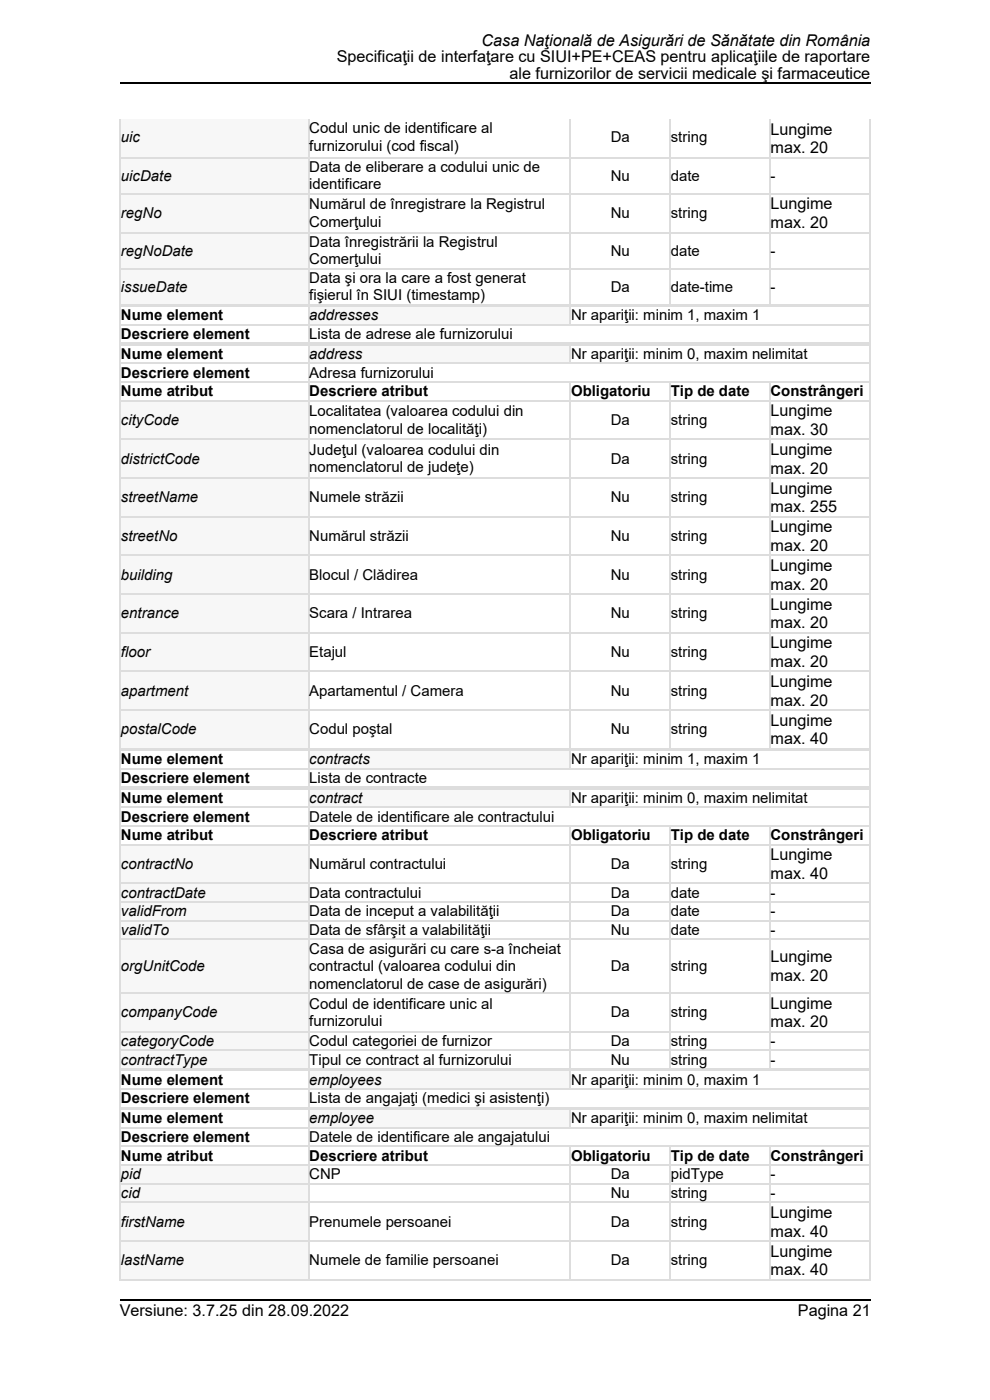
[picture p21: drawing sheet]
<svg xmlns="http://www.w3.org/2000/svg" width="210mm" height="297mm" viewBox="0 0 210 297" stroke-linecap="round" stroke-linejoin="round" font-family="sans-serif">
<defs><g id="words">
<g font-size="3.4">
<text x="102.2" y="9.8">Casa Naţională de Asigurări de Sănătate din România</text>
<text x="71.4" y="13.2">Specificaţii de interfaţare cu SIUI+PE+CEAS pentru aplicaţiile de raportare</text>
<text x="108.1" y="16.7">ale furnizorilor de servicii medicale şi farmaceutice</text>
<text x="163.4" y="28.6">Lungime</text>
<text x="163.4" y="32.5">max. 20</text>
<text x="163.4" y="44.4">Lungime</text>
<text x="163.4" y="48.4">max. 20</text>
<text x="163.4" y="88.3">Lungime</text>
<text x="163.4" y="92.3">max. 30</text>
<text x="163.4" y="96.5">Lungime</text>
<text x="163.4" y="100.5">max. 20</text>
<text x="163.4" y="104.7">Lungime</text>
<text x="163.4" y="108.7">max. 255</text>
<text x="163.4" y="112.9">Lungime</text>
<text x="163.4" y="116.9">max. 20</text>
<text x="163.4" y="121.1">Lungime</text>
<text x="163.4" y="125.1">max. 20</text>
<text x="163.4" y="129.3">Lungime</text>
<text x="163.4" y="133.3">max. 20</text>
<text x="163.4" y="137.5">Lungime</text>
<text x="163.4" y="141.5">max. 20</text>
<text x="163.4" y="145.7">Lungime</text>
<text x="163.4" y="149.7">max. 20</text>
<text x="163.4" y="153.9">Lungime</text>
<text x="163.4" y="157.9">max. 40</text>
<text x="163.4" y="182.5">Lungime</text>
<text x="163.4" y="186.5">max. 40</text>
<text x="163.4" y="204.2">Lungime</text>
<text x="163.4" y="208.1">max. 20</text>
<text x="163.4" y="214">Lungime</text>
<text x="163.4" y="217.9">max. 20</text>
<text x="163.4" y="258.4">Lungime</text>
<text x="163.4" y="262.4">max. 40</text>
<text x="163.4" y="266.6">Lungime</text>
<text x="163.4" y="270.6">max. 40</text>
<text x="25.4" y="279.3">Versiune: 3.7.25 din 28.09.2022</text>
<text x="169.3" y="279.3">Pagina 21</text>
</g>
<g font-size="3.2">
<text x="65.6" y="28.3">Codul unic de identificare al</text>
<text x="25.7" y="30.1">uic</text>
<text x="65.6" y="32">furnizorului (cod fiscal)</text>
<text x="129.5" y="30.1">Da</text>
<text x="142.3" y="30.1">string</text>
<text x="25.7" y="38.3">uicDate</text>
<text x="65.6" y="36.5">Data de eliberare a codului unic de</text>
<text x="65.6" y="40.2">i</text>
<text x="66.3" y="40.2">dentificare</text>
<text x="129.5" y="38.3">Nu</text>
<text x="142.3" y="38.3">date</text>
<text x="163.4" y="38.3">-</text>
<text x="25.7" y="46.3">regNo</text>
<text x="65.6" y="44.4">Numărul de înregistrare la Registrul</text>
<text x="129.5" y="46.3">Nu</text>
<text x="142.3" y="46.3">string</text>
<text x="65.6" y="48.1">Comerţului</text>
<text x="65.6" y="52.4">Data înregistrării la Registrul</text>
<text x="25.7" y="54.2">regNoDate</text>
<text x="65.6" y="56.1">Comerţului</text>
<text x="129.5" y="54.2">Nu</text>
<text x="142.3" y="54.2">date</text>
<text x="163.4" y="54.2">-</text>
<text x="25.7" y="61.9">i</text>
<text x="26.4" y="61.9">ssueDate</text>
<text x="65.6" y="60">Data şi ora la care a fost generat</text>
<text x="65.6" y="63.7">fişierul în SIUI (timestamp)</text>
<text x="129.5" y="61.9">Da</text>
<text x="142.3" y="61.9">date-time</text>
<text x="163.4" y="61.9">-</text>
<text x="25.7" y="68">Nume element</text>
<text x="25.7" y="71.9">Descriere element</text>
<text x="65.6" y="68">addresses</text>
<text x="65.6" y="71.9">Lista de adrese ale furnizorului</text>
<text x="121.1" y="68">Nr apariţii: minim 1, maxim 1</text>
<text x="25.7" y="76.2">Nume element</text>
<text x="65.6" y="76.2">address</text>
<text x="121.1" y="76.2">Nr apariţii: minim 0, maxim nelimitat</text>
<text x="25.7" y="80.1">Descriere element</text>
<text x="65.6" y="80.1">Adresa furnizorului</text>
<text x="25.7" y="84.1">Nume atribut</text>
<text x="65.6" y="84.1">Descriere atribut</text>
<text x="65.6" y="88.3">Localitatea (valoarea codului din</text>
<text x="121.1" y="84.1">Obligatoriu</text>
<text x="142.3" y="84.1">Tip de date</text>
<text x="163.4" y="84.1">Constrângeri</text>
<text x="25.7" y="90.2">cityCode</text>
<text x="65.6" y="92">nomenclatorul de localităţi)</text>
<text x="129.5" y="90.2">Da</text>
<text x="142.3" y="90.2">string</text>
<text x="25.7" y="98.4">districtCode</text>
<text x="65.6" y="96.5">Judeţul (valoarea codului din</text>
<text x="65.6" y="100.2">nomenclatorul de judeţe)</text>
<text x="129.5" y="98.4">Da</text>
<text x="142.3" y="98.4">string</text>
<text x="25.7" y="106.6">streetName</text>
<text x="65.6" y="106.6">Numele străzii</text>
<text x="129.5" y="106.6">Nu</text>
<text x="142.3" y="106.6">string</text>
<text x="25.7" y="114.8">streetNo</text>
<text x="65.6" y="114.8">Numărul străzii</text>
<text x="129.5" y="114.8">Nu</text>
<text x="142.3" y="114.8">string</text>
<text x="25.7" y="123">building</text>
<text x="65.6" y="123">Blocul / Clădirea</text>
<text x="129.5" y="123">Nu</text>
<text x="142.3" y="123">string</text>
<text x="25.7" y="131.2">entrance</text>
<text x="65.6" y="131.2">Scara / Intrarea</text>
<text x="129.5" y="131.2">Nu</text>
<text x="142.3" y="131.2">string</text>
<text x="25.7" y="139.4">floor</text>
<text x="65.6" y="139.4">Etajul</text>
<text x="129.5" y="139.4">Nu</text>
<text x="142.3" y="139.4">string</text>
<text x="25.7" y="147.6">apartment</text>
<text x="65.6" y="147.6">Apartamentul / Camera</text>
<text x="129.5" y="147.6">Nu</text>
<text x="142.3" y="147.6">string</text>
<text x="25.7" y="155.8">postalCode</text>
<text x="65.6" y="155.8">Codul poştal</text>
<text x="129.5" y="155.8">Nu</text>
<text x="142.3" y="155.8">string</text>
<text x="25.7" y="162.1">Nume element</text>
<text x="25.7" y="166.1">Descriere element</text>
<text x="65.6" y="162.1">contracts</text>
<text x="65.6" y="166.1">Lista de contracte</text>
<text x="121.1" y="162.1">Nr apariţii: minim 1, maxim 1</text>
<text x="25.7" y="170.3">Nume element</text>
<text x="65.6" y="170.3">contract</text>
<text x="121.1" y="170.3">Nr apariţii: minim 0, maxim nelimitat</text>
<text x="25.7" y="174.3">Descriere element</text>
<text x="25.7" y="178.3">Nume atribut</text>
<text x="65.6" y="174.3">Datele de identificare ale contractului</text>
<text x="65.6" y="178.3">Descriere atribut</text>
<text x="121.1" y="178.3">Obligatoriu</text>
<text x="142.3" y="178.3">Tip de date</text>
<text x="163.4" y="178.3">Constrângeri</text>
<text x="25.7" y="184.3">contractNo</text>
<text x="65.6" y="184.3">Numărul contractului</text>
<text x="129.5" y="184.3">Da</text>
<text x="142.3" y="184.3">string</text>
<text x="25.7" y="190.4">contractDate</text>
<text x="65.6" y="190.4">Data contractului</text>
<text x="129.5" y="190.4">Da</text>
<text x="142.3" y="190.4">date</text>
<text x="163.4" y="190.4">-</text>
<text x="25.7" y="194.4">validFrom</text>
<text x="65.6" y="194.4">Data de inceput a valabilităţii</text>
<text x="129.5" y="194.4">Da</text>
<text x="142.3" y="194.4">date</text>
<text x="163.4" y="194.4">-</text>
<text x="25.7" y="198.4">validTo</text>
<text x="65.6" y="198.4">Data de sfârşit a valabilităţii</text>
<text x="65.6" y="202.3">Casa de asigurări cu care s-a încheiat</text>
<text x="129.5" y="198.4">Nu</text>
<text x="142.3" y="198.4">date</text>
<text x="163.4" y="198.4">-</text>
<text x="25.7" y="206">orgUnitCode</text>
<text x="65.6" y="206">contractul (valoarea codului din</text>
<text x="65.6" y="209.7">nomenclatorul de case de asigurări)</text>
<text x="129.5" y="206">Da</text>
<text x="142.3" y="206">string</text>
<text x="25.7" y="215.8">companyCode</text>
<text x="65.6" y="214">Codul de identificare unic al</text>
<text x="129.5" y="215.8">Da</text>
<text x="142.3" y="215.8">string</text>
<text x="25.7" y="221.9">categoryCode</text>
<text x="65.6" y="217.7">furnizorului</text>
<text x="65.6" y="221.9">Codul categoriei de furnizor</text>
<text x="129.5" y="221.9">Da</text>
<text x="142.3" y="221.9">string</text>
<text x="163.4" y="221.9">-</text>
<text x="25.7" y="225.9">contractType</text>
<text x="65.6" y="225.9">Tipul ce contract al furnizorului</text>
<text x="129.5" y="225.9">Nu</text>
<text x="142.3" y="225.9">string</text>
<text x="163.4" y="225.9">-</text>
<text x="25.7" y="230.1">Nume element</text>
<text x="65.6" y="230.1">employees</text>
<text x="121.1" y="230.1">Nr apariţii: minim 0, maxim 1</text>
<text x="25.7" y="234.1">Descriere element</text>
<text x="25.7" y="238.3">Nume element</text>
<text x="65.6" y="234.1">Lista de angajaţi (medici şi asistenţi)</text>
<text x="65.6" y="238.3">employee</text>
<text x="121.1" y="238.3">Nr apariţii: minim 0, maxim nelimitat</text>
<text x="25.7" y="242.3">Descriere element</text>
<text x="65.6" y="242.3">Datele de identificare ale angajatului</text>
<text x="25.7" y="246.2">Nume atribut</text>
<text x="25.7" y="250.2">pid</text>
<text x="65.6" y="246.2">Descriere atribut</text>
<text x="65.6" y="250.2">CNP</text>
<text x="121.1" y="246.2">Obligatoriu</text>
<text x="129.5" y="250.2">Da</text>
<text x="142.3" y="246.2">Tip de date</text>
<text x="142.3" y="250.2">pidType</text>
<text x="163.4" y="246.2">Constrângeri</text>
<text x="163.4" y="250.2">-</text>
<text x="25.7" y="254.2">cid</text>
<text x="129.5" y="254.2">Nu</text>
<text x="142.3" y="254.2">string</text>
<text x="163.4" y="254.2">-</text>
<text x="25.7" y="260.2">firstName</text>
<text x="65.6" y="260.2">Prenumele persoanei</text>
<text x="129.5" y="260.2">Da</text>
<text x="142.3" y="260.2">string</text>
<text x="25.7" y="268.4">l</text>
<text x="26.4" y="268.4">astName</text>
<text x="65.6" y="268.4">Numele de familie persoanei</text>
<text x="129.5" y="268.4">Da</text>
<text x="142.3" y="268.4">string</text>
</g>
</g></defs>
<path d="M25.4 25.3h39.9v8h-39.9z" fill="#f7f7f7"/>
<g fill="#fff">
<path d="M65.3 25.3h55.6v8h-55.6z"/>
<path d="M120.9 25.3h21.1v8h-21.1z"/>
<path d="M142 25.3h21.2v8h-21.2z"/>
<path d="M163.2 25.3h21.1v8h-21.1z"/>
<path d="M25.4 33.3h39.9v7.7h-39.9z"/>
</g>
<path d="M25.4 33.3h39.9v7.7h-39.9z" fill="#f7f7f7"/>
<g fill="#fff">
<path d="M65.3 33.3h55.6v7.7h-55.6z"/>
<path d="M120.9 33.3h21.1v7.7h-21.1z"/>
<path d="M142 33.3h21.2v7.7h-21.2z"/>
<path d="M163.2 33.3h21.1v7.7h-21.1z"/>
<path d="M25.4 41h39.9v8.2h-39.9z"/>
</g>
<path d="M25.4 41h39.9v8.2h-39.9z" fill="#f7f7f7"/>
<g fill="#fff">
<path d="M65.3 41h55.6v8.2h-55.6z"/>
<path d="M120.9 41h21.1v8.2h-21.1z"/>
<path d="M142 41h21.2v8.2h-21.2z"/>
<path d="M163.2 41h21.1v8.2h-21.1z"/>
<path d="M25.4 49.2h39.9v7.7h-39.9z"/>
</g>
<path d="M25.4 49.2h39.9v7.7h-39.9z" fill="#f7f7f7"/>
<g fill="#fff">
<path d="M65.3 49.2h55.6v7.7h-55.6z"/>
<path d="M120.9 49.2h21.1v7.7h-21.1z"/>
<path d="M142 49.2h21.2v7.7h-21.2z"/>
<path d="M163.2 49.2h21.1v7.7h-21.1z"/>
<path d="M25.4 56.9h39.9v7.6h-39.9z"/>
</g>
<path d="M25.4 56.9h39.9v7.6h-39.9z" fill="#f7f7f7"/>
<g fill="#fff">
<path d="M65.3 56.9h55.6v7.6h-55.6z"/>
<path d="M120.9 56.9h21.1v7.6h-21.1z"/>
<path d="M142 56.9h21.2v7.6h-21.2z"/>
<path d="M163.2 56.9h21.1v7.6h-21.1z"/>
</g>
<path d="M25.4 33.5h159.2M25.5 25.3v39.5M65.5 25.3v39.5M121 25.3v39.5M142.2 25.3v39.5M163.3 25.3v39.5M184.5 25.3v39.5M25.4 57h159.2M25.4 49.3h159.2M25.4 41.1h159.2M25.4 64.7h159.2" fill="none" stroke="#ddd" stroke-width=".26"/>
<g fill="#fff">
<path d="M25.4 64.8h39.9v4h-39.9z"/>
<path d="M65.3 64.8h55.6v4h-55.6z"/>
</g>
<path d="M65.3 64.8h55.6v4h-55.6z" fill="#f7f7f7"/>
<g fill="#fff">
<path d="M120.9 64.8h63.4v4h-63.4z"/>
<path d="M25.4 68.8h39.9v3.9h-39.9z"/>
<path d="M65.3 68.8h119v3.9h-119z"/>
</g>
<path d="M25.4 72.9h159.2M25.4 68.9h159.2M25.4 64.9h159.2M25.5 64.8v8.2M65.5 64.8v8.2M121 64.8v4.2M184.5 64.8v8.2" fill="none" stroke="#ddd" stroke-width=".26"/>
<g fill="#fff">
<path d="M25.4 73h39.9v4h-39.9z"/>
<path d="M65.3 73h55.6v4h-55.6z"/>
</g>
<path d="M65.3 73h55.6v4h-55.6z" fill="#f7f7f7"/>
<g fill="#fff">
<path d="M120.9 73h63.4v4h-63.4z"/>
<path d="M25.4 77h39.9v3.9h-39.9z"/>
<path d="M65.3 77h119v3.9h-119z"/>
<path d="M25.4 80.9h39.9v4h-39.9z"/>
<path d="M65.3 80.9h55.6v4h-55.6z"/>
<path d="M120.9 80.9h21.1v4h-21.1z"/>
<path d="M142 80.9h21.2v4h-21.2z"/>
<path d="M163.2 80.9h21.1v4h-21.1z"/>
<path d="M25.4 84.9h39.9v8.2h-39.9z"/>
</g>
<path d="M25.4 84.9h39.9v8.2h-39.9z" fill="#f7f7f7"/>
<g fill="#fff">
<path d="M65.3 84.9h55.6v8.2h-55.6z"/>
<path d="M120.9 84.9h21.1v8.2h-21.1z"/>
<path d="M142 84.9h21.2v8.2h-21.2z"/>
<path d="M163.2 84.9h21.1v8.2h-21.1z"/>
<path d="M25.4 93.1h39.9v8.2h-39.9z"/>
</g>
<path d="M25.4 93.1h39.9v8.2h-39.9z" fill="#f7f7f7"/>
<g fill="#fff">
<path d="M65.3 93.1h55.6v8.2h-55.6z"/>
<path d="M120.9 93.1h21.1v8.2h-21.1z"/>
<path d="M142 93.1h21.2v8.2h-21.2z"/>
<path d="M163.2 93.1h21.1v8.2h-21.1z"/>
<path d="M25.4 101.3h39.9v8.2h-39.9z"/>
</g>
<path d="M25.4 101.3h39.9v8.2h-39.9z" fill="#f7f7f7"/>
<g fill="#fff">
<path d="M65.3 101.3h55.6v8.2h-55.6z"/>
<path d="M120.9 101.3h21.1v8.2h-21.1z"/>
<path d="M142 101.3h21.2v8.2h-21.2z"/>
<path d="M163.2 101.3h21.1v8.2h-21.1z"/>
<path d="M25.4 109.5h39.9v8.2h-39.9z"/>
</g>
<path d="M25.4 109.5h39.9v8.2h-39.9z" fill="#f7f7f7"/>
<g fill="#fff">
<path d="M65.3 109.5h55.6v8.2h-55.6z"/>
<path d="M120.9 109.5h21.1v8.2h-21.1z"/>
<path d="M142 109.5h21.2v8.2h-21.2z"/>
<path d="M163.2 109.5h21.1v8.2h-21.1z"/>
<path d="M25.4 117.7h39.9v8.2h-39.9z"/>
</g>
<path d="M25.4 117.7h39.9v8.2h-39.9z" fill="#f7f7f7"/>
<g fill="#fff">
<path d="M65.3 117.7h55.6v8.2h-55.6z"/>
<path d="M120.9 117.7h21.1v8.2h-21.1z"/>
<path d="M142 117.7h21.2v8.2h-21.2z"/>
<path d="M163.2 117.7h21.1v8.2h-21.1z"/>
<path d="M25.4 125.9h39.9v8.2h-39.9z"/>
</g>
<path d="M25.4 125.9h39.9v8.2h-39.9z" fill="#f7f7f7"/>
<g fill="#fff">
<path d="M65.3 125.9h55.6v8.2h-55.6z"/>
<path d="M120.9 125.9h21.1v8.2h-21.1z"/>
<path d="M142 125.9h21.2v8.2h-21.2z"/>
<path d="M163.2 125.9h21.1v8.2h-21.1z"/>
<path d="M25.4 134.1h39.9v8.2h-39.9z"/>
</g>
<path d="M25.4 134.1h39.9v8.2h-39.9z" fill="#f7f7f7"/>
<g fill="#fff">
<path d="M65.3 134.1h55.6v8.2h-55.6z"/>
<path d="M120.9 134.1h21.1v8.2h-21.1z"/>
<path d="M142 134.1h21.2v8.2h-21.2z"/>
<path d="M163.2 134.1h21.1v8.2h-21.1z"/>
<path d="M25.4 142.3h39.9v8.2h-39.9z"/>
</g>
<path d="M25.4 142.3h39.9v8.2h-39.9z" fill="#f7f7f7"/>
<g fill="#fff">
<path d="M65.3 142.3h55.6v8.2h-55.6z"/>
<path d="M120.9 142.3h21.1v8.2h-21.1z"/>
<path d="M142 142.3h21.2v8.2h-21.2z"/>
<path d="M163.2 142.3h21.1v8.2h-21.1z"/>
<path d="M25.4 150.5h39.9v8.2h-39.9z"/>
</g>
<path d="M25.4 150.5h39.9v8.2h-39.9z" fill="#f7f7f7"/>
<g fill="#fff">
<path d="M65.3 150.5h55.6v8.2h-55.6z"/>
<path d="M120.9 150.5h21.1v8.2h-21.1z"/>
<path d="M142 150.5h21.2v8.2h-21.2z"/>
<path d="M163.2 150.5h21.1v8.2h-21.1z"/>
</g>
<g fill="none" stroke="#ddd" stroke-width=".26">
<path d="M25.4 77.1h159.2M25.4 73.1h159.2M25.5 73v85.9M65.5 73v85.9M121 73v4.2M184.5 73v85.9M25.4 93.2h159.2M25.4 85h159.2M25.4 81.1h159.2M121 80.9v78M142.2 80.9v78M163.3 80.9v78"/>
<path d="M25.4 117.8h159.2M25.4 109.6h159.2M25.4 101.4h159.2M25.4 134.2h159.2M25.4 126h159.2M25.4 150.6h159.2M25.4 158.8h159.2M25.4 142.4h159.2"/>
</g>
<g fill="#fff">
<path d="M25.4 158.9h39.9v4h-39.9z"/>
<path d="M65.3 158.9h55.6v4h-55.6z"/>
</g>
<path d="M65.3 158.9h55.6v4h-55.6z" fill="#f7f7f7"/>
<g fill="#fff">
<path d="M120.9 158.9h63.4v4h-63.4z"/>
<path d="M25.4 162.9h39.9v4h-39.9z"/>
<path d="M65.3 162.9h119v4h-119z"/>
</g>
<path d="M25.4 159.1h159.2M25.5 158.9v8.2M65.5 158.9v8.2M121 158.9v4.3M184.5 158.9v8.2M25.4 167h159.2M25.4 163h159.2" fill="none" stroke="#ddd" stroke-width=".26"/>
<g fill="#fff">
<path d="M25.4 167.1h39.9v4h-39.9z"/>
<path d="M65.3 167.1h55.6v4h-55.6z"/>
</g>
<path d="M65.3 167.1h55.6v4h-55.6z" fill="#f7f7f7"/>
<g fill="#fff">
<path d="M120.9 167.1h63.4v4h-63.4z"/>
<path d="M25.4 171.1h39.9v4h-39.9z"/>
<path d="M65.3 171.1h119v4h-119z"/>
<path d="M25.4 175.1h39.9v3.9h-39.9z"/>
<path d="M65.3 175.1h55.6v3.9h-55.6z"/>
<path d="M120.9 175.1h21.1v3.9h-21.1z"/>
<path d="M142 175.1h21.2v3.9h-21.2z"/>
<path d="M163.2 175.1h21.1v3.9h-21.1z"/>
<path d="M25.4 179h39.9v8.2h-39.9z"/>
</g>
<path d="M25.4 179h39.9v8.2h-39.9z" fill="#f7f7f7"/>
<g fill="#fff">
<path d="M65.3 179h55.6v8.2h-55.6z"/>
<path d="M120.9 179h21.1v8.2h-21.1z"/>
<path d="M142 179h21.2v8.2h-21.2z"/>
<path d="M163.2 179h21.1v8.2h-21.1z"/>
<path d="M25.4 187.2h39.9v4h-39.9z"/>
</g>
<path d="M25.4 187.2h39.9v4h-39.9z" fill="#f7f7f7"/>
<g fill="#fff">
<path d="M65.3 187.2h55.6v4h-55.6z"/>
<path d="M120.9 187.2h21.1v4h-21.1z"/>
<path d="M142 187.2h21.2v4h-21.2z"/>
<path d="M163.2 187.2h21.1v4h-21.1z"/>
<path d="M25.4 191.2h39.9v4h-39.9z"/>
</g>
<path d="M25.4 191.2h39.9v4h-39.9z" fill="#f7f7f7"/>
<g fill="#fff">
<path d="M65.3 191.2h55.6v4h-55.6z"/>
<path d="M120.9 191.2h21.1v4h-21.1z"/>
<path d="M142 191.2h21.2v4h-21.2z"/>
<path d="M163.2 191.2h21.1v4h-21.1z"/>
<path d="M25.4 195.2h39.9v3.9h-39.9z"/>
</g>
<path d="M25.4 195.2h39.9v3.9h-39.9z" fill="#f7f7f7"/>
<g fill="#fff">
<path d="M65.3 195.2h55.6v3.9h-55.6z"/>
<path d="M120.9 195.2h21.1v3.9h-21.1z"/>
<path d="M142 195.2h21.2v3.9h-21.2z"/>
<path d="M163.2 195.2h21.1v3.9h-21.1z"/>
<path d="M25.4 199.1h39.9v11.4h-39.9z"/>
</g>
<path d="M25.4 199.1h39.9v11.4h-39.9z" fill="#f7f7f7"/>
<g fill="#fff">
<path d="M65.3 199.1h55.6v11.4h-55.6z"/>
<path d="M120.9 199.1h21.1v11.4h-21.1z"/>
<path d="M142 199.1h21.2v11.4h-21.2z"/>
<path d="M163.2 199.1h21.1v11.4h-21.1z"/>
<path d="M25.4 210.5h39.9v8.2h-39.9z"/>
</g>
<path d="M25.4 210.5h39.9v8.2h-39.9z" fill="#f7f7f7"/>
<g fill="#fff">
<path d="M65.3 210.5h55.6v8.2h-55.6z"/>
<path d="M120.9 210.5h21.1v8.2h-21.1z"/>
<path d="M142 210.5h21.2v8.2h-21.2z"/>
<path d="M163.2 210.5h21.1v8.2h-21.1z"/>
<path d="M25.4 218.7h39.9v4h-39.9z"/>
</g>
<path d="M25.4 218.7h39.9v4h-39.9z" fill="#f7f7f7"/>
<g fill="#fff">
<path d="M65.3 218.7h55.6v4h-55.6z"/>
<path d="M120.9 218.7h21.1v4h-21.1z"/>
<path d="M142 218.7h21.2v4h-21.2z"/>
<path d="M163.2 218.7h21.1v4h-21.1z"/>
<path d="M25.4 222.7h39.9v4h-39.9z"/>
</g>
<path d="M25.4 222.7h39.9v4h-39.9z" fill="#f7f7f7"/>
<g fill="#fff">
<path d="M65.3 222.7h55.6v4h-55.6z"/>
<path d="M120.9 222.7h21.1v4h-21.1z"/>
<path d="M142 222.7h21.2v4h-21.2z"/>
<path d="M163.2 222.7h21.1v4h-21.1z"/>
</g>
<g fill="none" stroke="#ddd" stroke-width=".26">
<path d="M25.4 179.2h159.2M25.4 175.2h159.2M25.4 171.2h159.2M25.4 167.3h159.2M25.5 167.1v59.8M65.5 167.1v59.8M121 167.1v4.3M121 175.1v51.8M142.2 175.1v51.8M163.3 175.1v51.8M184.5 167.1v59.8M25.4 199.3h159.2"/>
<path d="M25.4 195.3h159.2M25.4 191.3h159.2M25.4 187.4h159.2M25.4 218.8h159.2M25.4 210.7h159.2M25.4 222.8h159.2M25.4 226.8h159.2"/>
</g>
<g fill="#fff">
<path d="M25.4 226.9h39.9v4h-39.9z"/>
<path d="M65.3 226.9h55.6v4h-55.6z"/>
</g>
<path d="M65.3 226.9h55.6v4h-55.6z" fill="#f7f7f7"/>
<g fill="#fff">
<path d="M120.9 226.9h63.4v4h-63.4z"/>
<path d="M25.4 230.9h39.9v3.9h-39.9z"/>
<path d="M65.3 230.9h119v3.9h-119z"/>
</g>
<path d="M25.4 235h159.2M25.4 231h159.2M25.4 227h159.2M25.5 226.9v8.2M65.5 226.9v8.2M121 226.9v4.2M184.5 226.9v8.2" fill="none" stroke="#ddd" stroke-width=".26"/>
<g fill="#fff">
<path d="M25.4 235.1h39.9v4h-39.9z"/>
<path d="M65.3 235.1h55.6v4h-55.6z"/>
</g>
<path d="M65.3 235.1h55.6v4h-55.6z" fill="#f7f7f7"/>
<g fill="#fff">
<path d="M120.9 235.1h63.4v4h-63.4z"/>
<path d="M25.4 239.1h39.9v3.9h-39.9z"/>
<path d="M65.3 239.1h119v3.9h-119z"/>
<path d="M25.4 243h39.9v4h-39.9z"/>
<path d="M65.3 243h55.6v4h-55.6z"/>
<path d="M120.9 243h21.1v4h-21.1z"/>
<path d="M142 243h21.2v4h-21.2z"/>
<path d="M163.2 243h21.1v4h-21.1z"/>
<path d="M25.4 247h39.9v4h-39.9z"/>
</g>
<path d="M25.4 247h39.9v4h-39.9z" fill="#f7f7f7"/>
<g fill="#fff">
<path d="M65.3 247h55.6v4h-55.6z"/>
<path d="M120.9 247h21.1v4h-21.1z"/>
<path d="M142 247h21.2v4h-21.2z"/>
<path d="M163.2 247h21.1v4h-21.1z"/>
<path d="M25.4 251h39.9v3.9h-39.9z"/>
</g>
<path d="M25.4 251h39.9v3.9h-39.9z" fill="#f7f7f7"/>
<g fill="#fff">
<path d="M65.3 251h55.6v3.9h-55.6z"/>
<path d="M120.9 251h21.1v3.9h-21.1z"/>
<path d="M142 251h21.2v3.9h-21.2z"/>
<path d="M163.2 251h21.1v3.9h-21.1z"/>
<path d="M25.4 254.9h39.9v8.2h-39.9z"/>
</g>
<path d="M25.4 254.9h39.9v8.2h-39.9z" fill="#f7f7f7"/>
<g fill="#fff">
<path d="M65.3 254.9h55.6v8.2h-55.6z"/>
<path d="M120.9 254.9h21.1v8.2h-21.1z"/>
<path d="M142 254.9h21.2v8.2h-21.2z"/>
<path d="M163.2 254.9h21.1v8.2h-21.1z"/>
<path d="M25.4 263.1h39.9v8.2h-39.9z"/>
</g>
<path d="M25.4 263.1h39.9v8.2h-39.9z" fill="#f7f7f7"/>
<g fill="#fff">
<path d="M65.3 263.1h55.6v8.2h-55.6z"/>
<path d="M120.9 263.1h21.1v8.2h-21.1z"/>
<path d="M142 263.1h21.2v8.2h-21.2z"/>
<path d="M163.2 263.1h21.1v8.2h-21.1z"/>
<path d="M25.4 271.3h39.9v.4h-39.9z"/>
</g>
<path d="M25.4 271.5h39.9" fill="none" stroke="#f7f7f7" stroke-width=".31"/>
<g fill="#fff">
<path d="M65.3 271.3h55.6v.4h-55.6z"/>
<path d="M120.9 271.3h21.1v.4h-21.1z"/>
<path d="M142 271.3h21.2v.4h-21.2z"/>
<path d="M163.2 271.3h21.1v.4h-21.1z"/>
</g>
<path d="M163.2 271.5h21.4" fill="none" stroke="#ddd" stroke-width=".26"/>
<g fill="#ddd">
<path d="M163.2 271.3h.2v.4h-.2z"/>
<path d="M184.3 271.3h.3v.4h-.3z"/>
</g>
<path d="M142 271.5h21.4" fill="none" stroke="#ddd" stroke-width=".26"/>
<g fill="#ddd">
<path d="M142 271.3h.3v.4h-.3z"/>
<path d="M163.2 271.3h.2v.4h-.2z"/>
</g>
<path d="M120.9 271.5h21.4" fill="none" stroke="#ddd" stroke-width=".26"/>
<g fill="#ddd">
<path d="M120.9 271.3h.2v.4h-.2z"/>
<path d="M142 271.3h.3v.4h-.3z"/>
</g>
<path d="M65.3 271.5h55.8" fill="none" stroke="#ddd" stroke-width=".26"/>
<g fill="#ddd">
<path d="M65.3 271.3h.3v.4h-.3z"/>
<path d="M120.9 271.3h.2v.4h-.2z"/>
</g>
<path d="M25.4 271.5h40.2" fill="none" stroke="#ddd" stroke-width=".26"/>
<g fill="#ddd">
<path d="M25.4 271.3h.3v.4h-.3z"/>
<path d="M65.3 271.3h.3v.4h-.3z"/>
</g>
<g fill="none" stroke="#ddd" stroke-width=".26">
<path d="M25.4 239.2h159.2M25.4 235.2h159.2M25.5 235.1v36.5M65.5 235.1v36.5M121 235.1v4.2M184.5 235.1v36.5M25.4 255.1h159.2M25.4 251.1h159.2M25.4 247.1h159.2M25.4 243.2h159.2M121 243v28.6M142.2 243v28.6"/>
<path d="M163.3 243v28.6M25.4 263.3h159.2M25.4 271.5h159.2"/>
</g>
<path d="M25.4 17.6h159.2M25.4 275.7h159.2" fill="none" stroke="#000" stroke-width=".26"/>
<use href="#words"/>
</svg>
